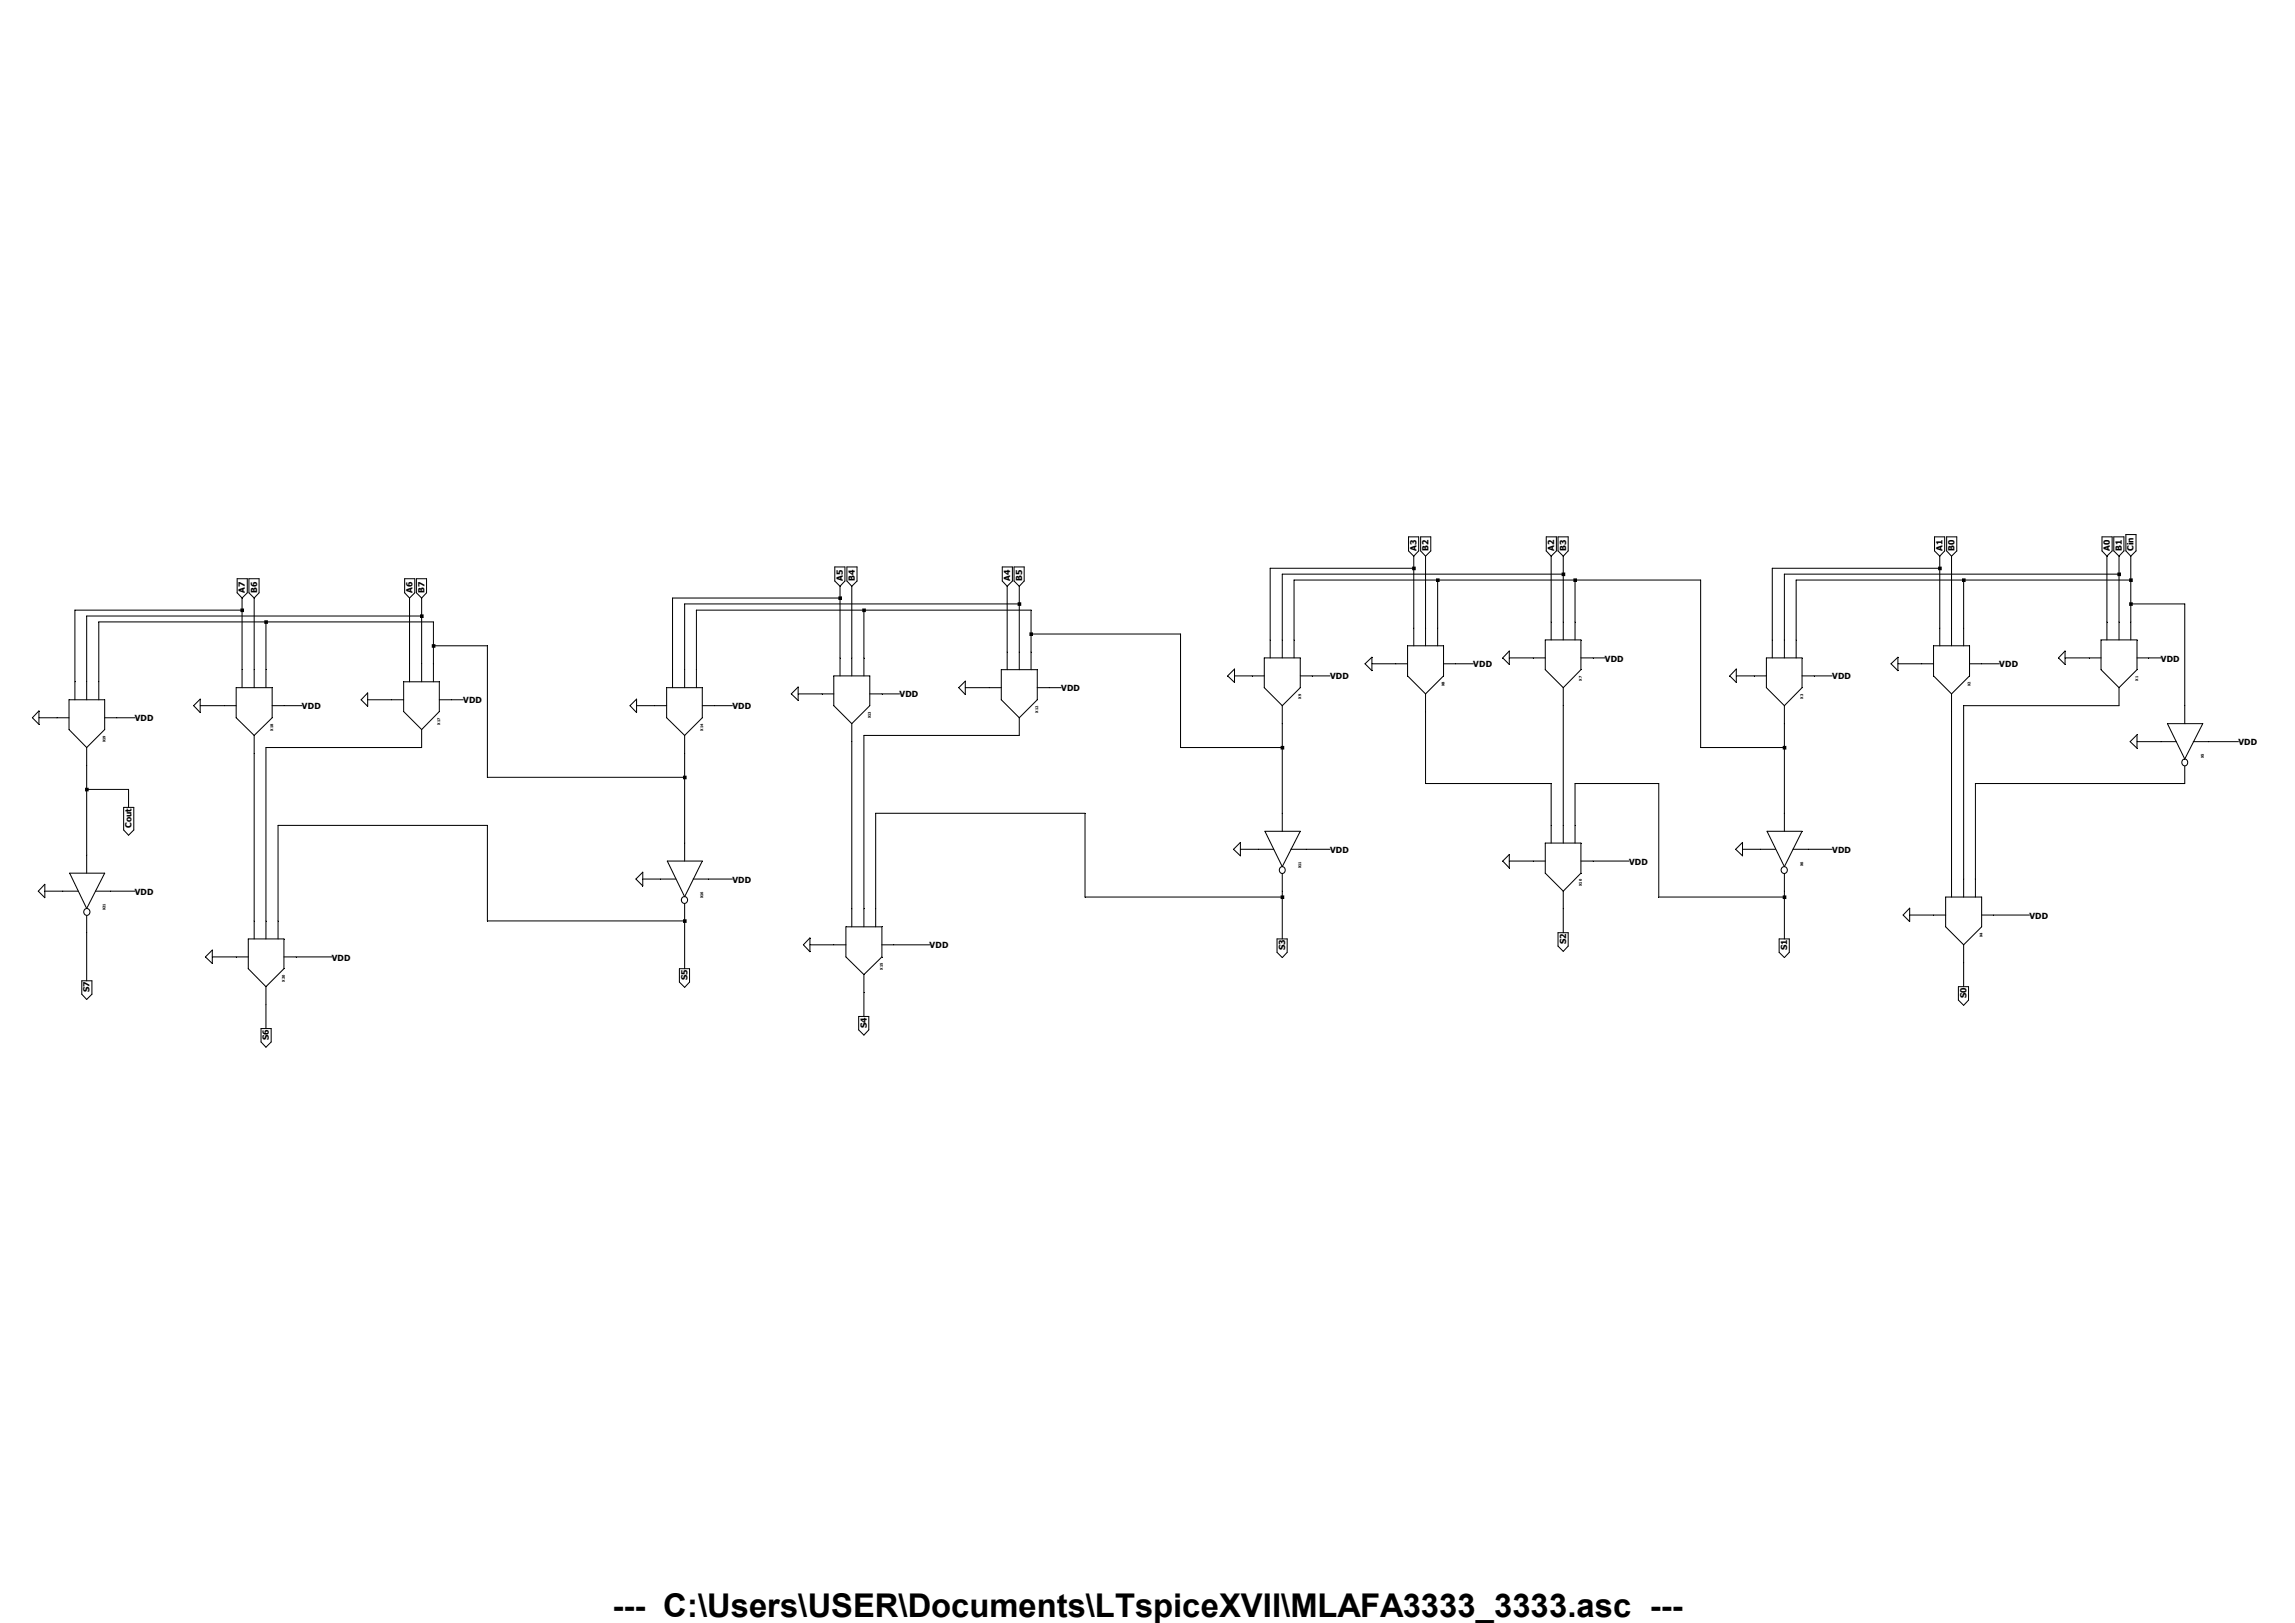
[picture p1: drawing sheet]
<svg xmlns="http://www.w3.org/2000/svg" width="297mm" height="210mm" viewBox="0 0 297 210" stroke-linecap="round" stroke-linejoin="round" font-family="sans-serif">
<defs><g id="words">
<text font-size="4.2" x="79.3" y="209.3">--- C:\Users\USER\Documents\LTspiceXVII\MLAFA3333_3333.asc ---</text>
<g font-size="1.1">
<text x="183.3" y="71.3" transform="rotate(-90 183.3 71.3)">A3</text>
<text x="184.9" y="71.3" transform="rotate(-90 184.9 71.3)">B2</text>
<text x="201.1" y="71.3" transform="rotate(-90 201.1 71.3)">A2</text>
<text x="202.7" y="71.3" transform="rotate(-90 202.7 71.3)">B3</text>
<text x="251.4" y="71.3" transform="rotate(-90 251.4 71.3)">A1</text>
<text x="252.9" y="71.3" transform="rotate(-90 252.9 71.3)">B0</text>
<text x="273" y="71.3" transform="rotate(-90 273 71.3)">A0</text>
<text x="274.6" y="71.3" transform="rotate(-90 274.6 71.3)">B1</text>
<text x="276.1" y="71.3" transform="rotate(-90 276.1 71.3)">Cin</text>
<text x="31.7" y="76.7" transform="rotate(-90 31.7 76.7)">A7</text>
<text x="33.3" y="76.7" transform="rotate(-90 33.3 76.7)">B6</text>
<text x="53.4" y="76.7" transform="rotate(-90 53.4 76.7)">A6</text>
<text x="54.9" y="76.7" transform="rotate(-90 54.9 76.7)">B7</text>
<text x="109.1" y="75.2" transform="rotate(-90 109.1 75.2)">A5</text>
<text x="110.6" y="75.2" transform="rotate(-90 110.6 75.2)">B4</text>
<text x="130.7" y="75.2" transform="rotate(-90 130.7 75.2)">A4</text>
<text x="132.3" y="75.2" transform="rotate(-90 132.3 75.2)">B5</text>
<text x="137.3" y="89.5">VDD</text>
<text x="172.1" y="87.9">VDD</text>
<text x="190.7" y="86.4">VDD</text>
<text x="207.7" y="85.6">VDD</text>
<text x="237.1" y="87.9">VDD</text>
<text x="258.7" y="86.4">VDD</text>
<text x="279.7" y="85.6">VDD</text>
<text x="17.4" y="93.3">VDD</text>
<text x="39.1" y="91.8">VDD</text>
<text x="59.9" y="91">VDD</text>
<text x="94.8" y="91.8">VDD</text>
<text x="116.4" y="90.3">VDD</text>
<text x="289.7" y="96.4">VDD</text>
<text x="17" y="107.1" transform="rotate(-90 17 107.1)">Cout</text>
<text x="172.1" y="110.4">VDD</text>
<text x="210.8" y="111.9">VDD</text>
<text x="237.1" y="110.4">VDD</text>
<text x="17.4" y="115.8">VDD</text>
<text x="94.8" y="114.2">VDD</text>
<text x="262.6" y="118.9">VDD</text>
<text x="42.9" y="124.3">VDD</text>
<text x="120.3" y="122.7">VDD</text>
<text x="166.3" y="123" transform="rotate(-90 166.3 123)">S3</text>
<text x="202.7" y="122.2" transform="rotate(-90 202.7 122.2)">S2</text>
<text x="231.3" y="123" transform="rotate(-90 231.3 123)">S1</text>
<text x="11.6" y="128.4" transform="rotate(-90 11.6 128.4)">S7</text>
<text x="89" y="126.9" transform="rotate(-90 89 126.9)">S5</text>
<text x="254.5" y="129.2" transform="rotate(-90 254.5 129.2)">S0</text>
<text x="34.8" y="134.6" transform="rotate(-90 34.8 134.6)">S6</text>
<text x="112.2" y="133.1" transform="rotate(-90 112.2 133.1)">S4</text>
</g>
<g font-size=".5">
<text x="186.9" y="88.8" transform="rotate(-90 186.9 88.8)">X8</text>
<text x="204.7" y="88.1" transform="rotate(-90 204.7 88.1)">X7</text>
<text x="255" y="88.8" transform="rotate(-90 255 88.8)">X2</text>
<text x="276.7" y="88.1" transform="rotate(-90 276.7 88.1)">X1</text>
<text x="35.3" y="94.5" transform="rotate(-90 35.3 94.5)">X18</text>
<text x="57" y="93.8" transform="rotate(-90 57 93.8)">X17</text>
<text x="91" y="94.5" transform="rotate(-90 91 94.5)">X14</text>
<text x="112.7" y="93" transform="rotate(-90 112.7 93)">X13</text>
<text x="134.4" y="92.2" transform="rotate(-90 134.4 92.2)">X12</text>
<text x="168.4" y="90.4" transform="rotate(-90 168.4 90.4)">X9</text>
<text x="233.3" y="90.4" transform="rotate(-90 233.3 90.4)">X3</text>
<text x="13.7" y="96.1" transform="rotate(-90 13.7 96.1)">X19</text>
<text x="285.2" y="98.1" transform="rotate(-90 285.2 98.1)">X5</text>
<text x="168.4" y="112.4" transform="rotate(-90 168.4 112.4)">X11</text>
<text x="233.3" y="112.1" transform="rotate(-90 233.3 112.1)">X6</text>
<text x="13.7" y="117.8" transform="rotate(-90 13.7 117.8)">X21</text>
<text x="91" y="116.3" transform="rotate(-90 91 116.3)">X16</text>
<text x="204.7" y="114.6" transform="rotate(-90 204.7 114.6)">X10</text>
<text x="114.3" y="125.5" transform="rotate(-90 114.3 125.5)">X15</text>
<text x="256.6" y="121.3" transform="rotate(-90 256.6 121.3)">X4</text>
<text x="36.9" y="127" transform="rotate(-90 36.9 127)">X20</text>
</g>
</g></defs>
<g fill="none" stroke="#000" stroke-width=".13">
<path d="M30.7 74.9h1.3v1.8l-.7 .7-.6-.7zM31.3 77.4v11.6M31.3 79h-21.6v11.6M32.2 74.9h1.3v1.8l-.6 .7-.7-.7zM32.9 77.4v11.6M52.4 74.9h1.3v1.8l-.7 .7-.6-.7zM53 77.4v10.8M53.9 74.9h1.3v1.8l-.6 .7-.7-.7zM54.6 77.4v10.8M54.6 79.7h-43.4v10.9M108 73.4h1.3v1.8l-.6 .7-.7-.7zM108.7 75.9v11.6"/>
<path d="M108.7 77.4h-21.7v11.6M109.6 73.4h1.3v1.8l-.7 .7-.6-.7zM110.2 75.9v11.6M111.8 79v8.5M129.7 73.4h1.3v1.8l-.7 .7-.6-.7zM130.3 75.9v10.8M131.2 73.4h1.3v1.8l-.6 .7-.7-.7zM131.9 75.9v10.8M131.9 78.1h-43.3v10.9M182.3 69.5h1.3v1.8l-.6 .7-.7-.7zM183 72v11.6M183 73.5h-18.6v11.6"/>
<path d="M183.9 69.5h1.3v1.8l-.7 .7-.6-.7zM184.5 72v11.6M186.1 75.1v8.5M200.1 69.5h1.3v1.8l-.7 .7-.6-.7zM200.7 72v10.8M201.6 69.5h1.3v1.8l-.6 .7-.7-.7zM202.3 72v10.8M202.3 74.3h-36.4v10.8M203.8 75.1v7.7M250.4 69.5h1.3v1.8l-.7 .7-.6-.7zM251 72v11.6M251 73.5h-21.6v11.6"/>
<path d="M251.9 69.5h1.3v1.8l-.6 .7-.7-.7zM252.6 72v11.6M254.1 75.1v8.5M272 69.5h1.3v1.8l-.6 .7-.7-.7zM272.7 72v10.8M273.6 69.5h1.3v1.8l-.7 .7-.6-.7zM274.2 72v10.8M274.2 74.3h-43.3v10.8M275.1 69.2h1.3v2.1l-.6 .7-.7-.7zM275.8 72v10.8M275.8 75.1h-43.3v10M275.8 78.1h6.9v15.5"/>
<path d="M5 92.9h3.9M5 92v1.7l-.8-.8zM8.9 90.6h4.6v3.8l-2.3 2.3-2.3-2.3zM11.2 96.7v16.3M13.5 92.9h3.9M25.1 91.3l.8-.8v1.7zM25.9 91.3h4.7M30.6 89h4.6v3.9l-2.3 2.3-2.3-2.3zM32.9 95.2v26.3M34.4 80.5v8.5M35.2 91.3h3.9M47.6 90.6h4.6"/>
<path d="M47.6 89.7v1.7l-.9-.8zM52.2 88.2h4.7v3.9l-2.3 2.3-2.4-2.3zM54.6 94.4v2.3h-20.2v24.8M56.1 83.6h7v17h25.5M56.1 88.2v-7.7h-43.3v10.1M56.9 90.6h3M82.4 91.3h3.9M82.4 90.5v1.7l-.9-.9zM86.3 89h4.6v3.9l-2.3 2.3-2.3-2.3zM88.6 95.2v16.2M90.9 91.3h3.9M103.3 89.8h4.6"/>
<path d="M103.3 88.9v1.7l-.9-.8zM107.9 87.5h4.7v3.8l-2.4 2.3-2.3-2.3zM110.2 93.6v26.3M112.6 89.8h3.8M124.9 89h4.7M124.9 88.1v1.8l-.8-.9zM129.6 86.7h4.6v3.9l-2.3 2.3-2.3-2.3zM131.9 92.9v2.3h-20.1v24.7M133.4 86.7v-7.7h-43.3v10M133.4 82h19.4v14.7h13.1M134.2 89h3.1M158.9 87.5l.9-.9v1.7z"/>
<path d="M159.8 87.5h3.8M163.6 85.1h4.7v3.9l-2.4 2.3-2.3-2.3zM165.9 91.3v16.3M167.5 85.1v-10h52.6v21.6h10.8M168.3 87.5h3.8M176.7 85.9l.8-.9v1.8zM177.5 85.9h4.7M182.2 83.6h4.6v3.9l-2.3 2.3-2.3-2.3zM184.5 89.8v11.6h16.2v7.7M186.8 85.9h3.9M195.3 85.1h4.7M195.3 84.2v1.8l-.8-.9z"/>
<path d="M200 82.8h4.6v3.9l-2.3 2.3-2.3-2.3zM202.3 89v20.1M204.6 85.1h3.1M224.7 87.5h3.9M224.7 86.6v1.7l-.8-.8zM228.6 85.1h4.6v3.9l-2.3 2.3-2.3-2.3zM230.9 91.3v16.3M233.2 87.5h3.9M244.7 85.9l.9-.9v1.8zM245.6 85.9h4.6M250.2 83.6h4.7v3.9l-2.3 2.3-2.4-2.3zM252.6 89.8v26.3"/>
<path d="M254.9 85.9h3.8M267.3 85.1h4.6M267.3 84.2v1.8l-.9-.9zM271.9 82.8h4.7v3.9l-2.4 2.3-2.3-2.3zM274.2 89v2.3h-20.1v24.8M276.6 95.1v1.7l-.9-.8zM276.6 85.1h3.1M276.6 96h5M280.5 93.6h4.6l-2.4 4.6zM282.6 98.3a.41 .41 0 0 1 .5 .4 .41 .41 0 0 1-.5 .3 .48 .48 0 0 1 0-.7zM282.7 99.1v2.3h-27v14.7M283.8 96h5.9"/>
<path d="M5.8 115.3h4.3M5.8 114.4v1.8l-.8-.9zM9 113h4.5l-2.3 4.6zM11.2 118.5v8.4M11.2 102.2h5.4v2.3M12.4 115.3h5M16 104.5h1.3v2.9l-.7 .7-.6-.7zM83.2 113.7h4.3M83.2 112.9v1.7l-.9-.9zM86.4 111.4h4.5l-2.3 4.6zM88.6 116.9v8.4M88.6 119.2h-25.5v-12.4h-27.1v14.7"/>
<path d="M89.7 113.7h5.1M109.5 119.9h4.6v3.9l-2.3 2.3-2.3-2.3zM160.5 109.9h4.3M160.5 109v1.7l-.9-.8zM163.7 107.6h4.6l-2.4 4.5zM165.8 112.2a.41 .41 0 0 1 .5 .4 .41 .41 0 0 1-.5 .4 .48 .48 0 0 1 0-.8zM165.9 116.1h-25.5v-10.9h-27.1v14.7M165.9 113.1v8.4M167 109.9h5.1M194.5 111.4l.8-.8v1.7zM195.3 111.4h4.7M200 109.1h4.6v3.9l-2.3 2.3-2.3-2.3z"/>
<path d="M202.3 115.3v5.4M203.8 109.1v-7.7h10.9v14.7h16.2M204.6 111.4h6.2M225.5 109.9h4.3M225.5 109v1.7l-.9-.8zM228.7 107.6h4.5l-2.3 4.5zM230.9 113.1v8.4M232 109.9h5.1M247.1 118.4h4.7M247.1 117.5v1.8l-.8-.9zM251.8 116.1h4.7v3.8l-2.4 2.4-2.3-2.4zM256.5 118.4h6.1"/>
<path d="M10.6 126.9h1.3v1.8l-.7 .6-.6-.6zM26.6 123.8l.9-.9v1.8zM27.5 123.8h4.6M32.1 121.5h4.6v3.8l-2.3 2.4-2.3-2.4zM33.8 133.1h1.3v1.7l-.7 .7-.6-.7zM34.4 127.7v5.4M36.7 123.8h6.2M87.9 125.3h1.3v1.8l-.6 .7-.7-.7zM104.8 122.3h4.7M104.8 121.4v1.7l-.8-.8zM111.1 131.5h1.3v1.8l-.6 .6-.7-.6zM111.8 126.1v5.4"/>
<path d="M114.1 122.3h6.2M165.3 121.5h1.3v1.7l-.7 .7-.6-.7zM201.6 120.7h1.3v1.7l-.6 .7-.7-.7zM230.3 121.5h1.3v1.7l-.7 .7-.6-.7zM253.4 127.7h1.4v1.7l-.7 .7-.7-.7zM254.1 122.3v5.4"/>
<circle cx="11.2" cy="118" r=".42"/>
<circle cx="88.6" cy="116.5" r=".42"/>
<circle cx="230.9" cy="112.6" r=".42"/>
</g>
<path d="M11 101.9h.5v.5h-.5zM31.1 78.7h.5v.5h-.5zM34.2 80.3h.5v.4h-.5zM54.4 79.5h.4v.5h-.4zM55.9 83.4h.4v.4h-.4zM88.4 100.4h.5v.4h-.5zM88.4 119h.5v.4h-.5zM108.5 77.2h.5v.4h-.5zM111.6 78.7h.5v.5h-.5zM131.7 77.9h.5v.5h-.5zM133.2 81.8h.5v.5h-.5zM165.7 96.5h.5v.5h-.5zM165.7 115.9h.5v.4h-.5zM182.8 73.3h.4v.5h-.4zM185.8 74.8h.5v.5h-.5zM202.1 74.1h.5v.4h-.5zM203.6 74.8h.5v.5h-.5zM230.7 96.5h.5v.5h-.5zM230.7 115.9h.5v.4h-.5zM250.8 73.3h.5v.5h-.5zM253.9 74.8h.5v.5h-.5zM274 74.1h.5v.4h-.5zM275.5 74.8h.5v.5h-.5zM275.5 77.9h.5v.5h-.5z" fill-rule="evenodd" fill="#000"/>
<use href="#words"/>
</svg>
